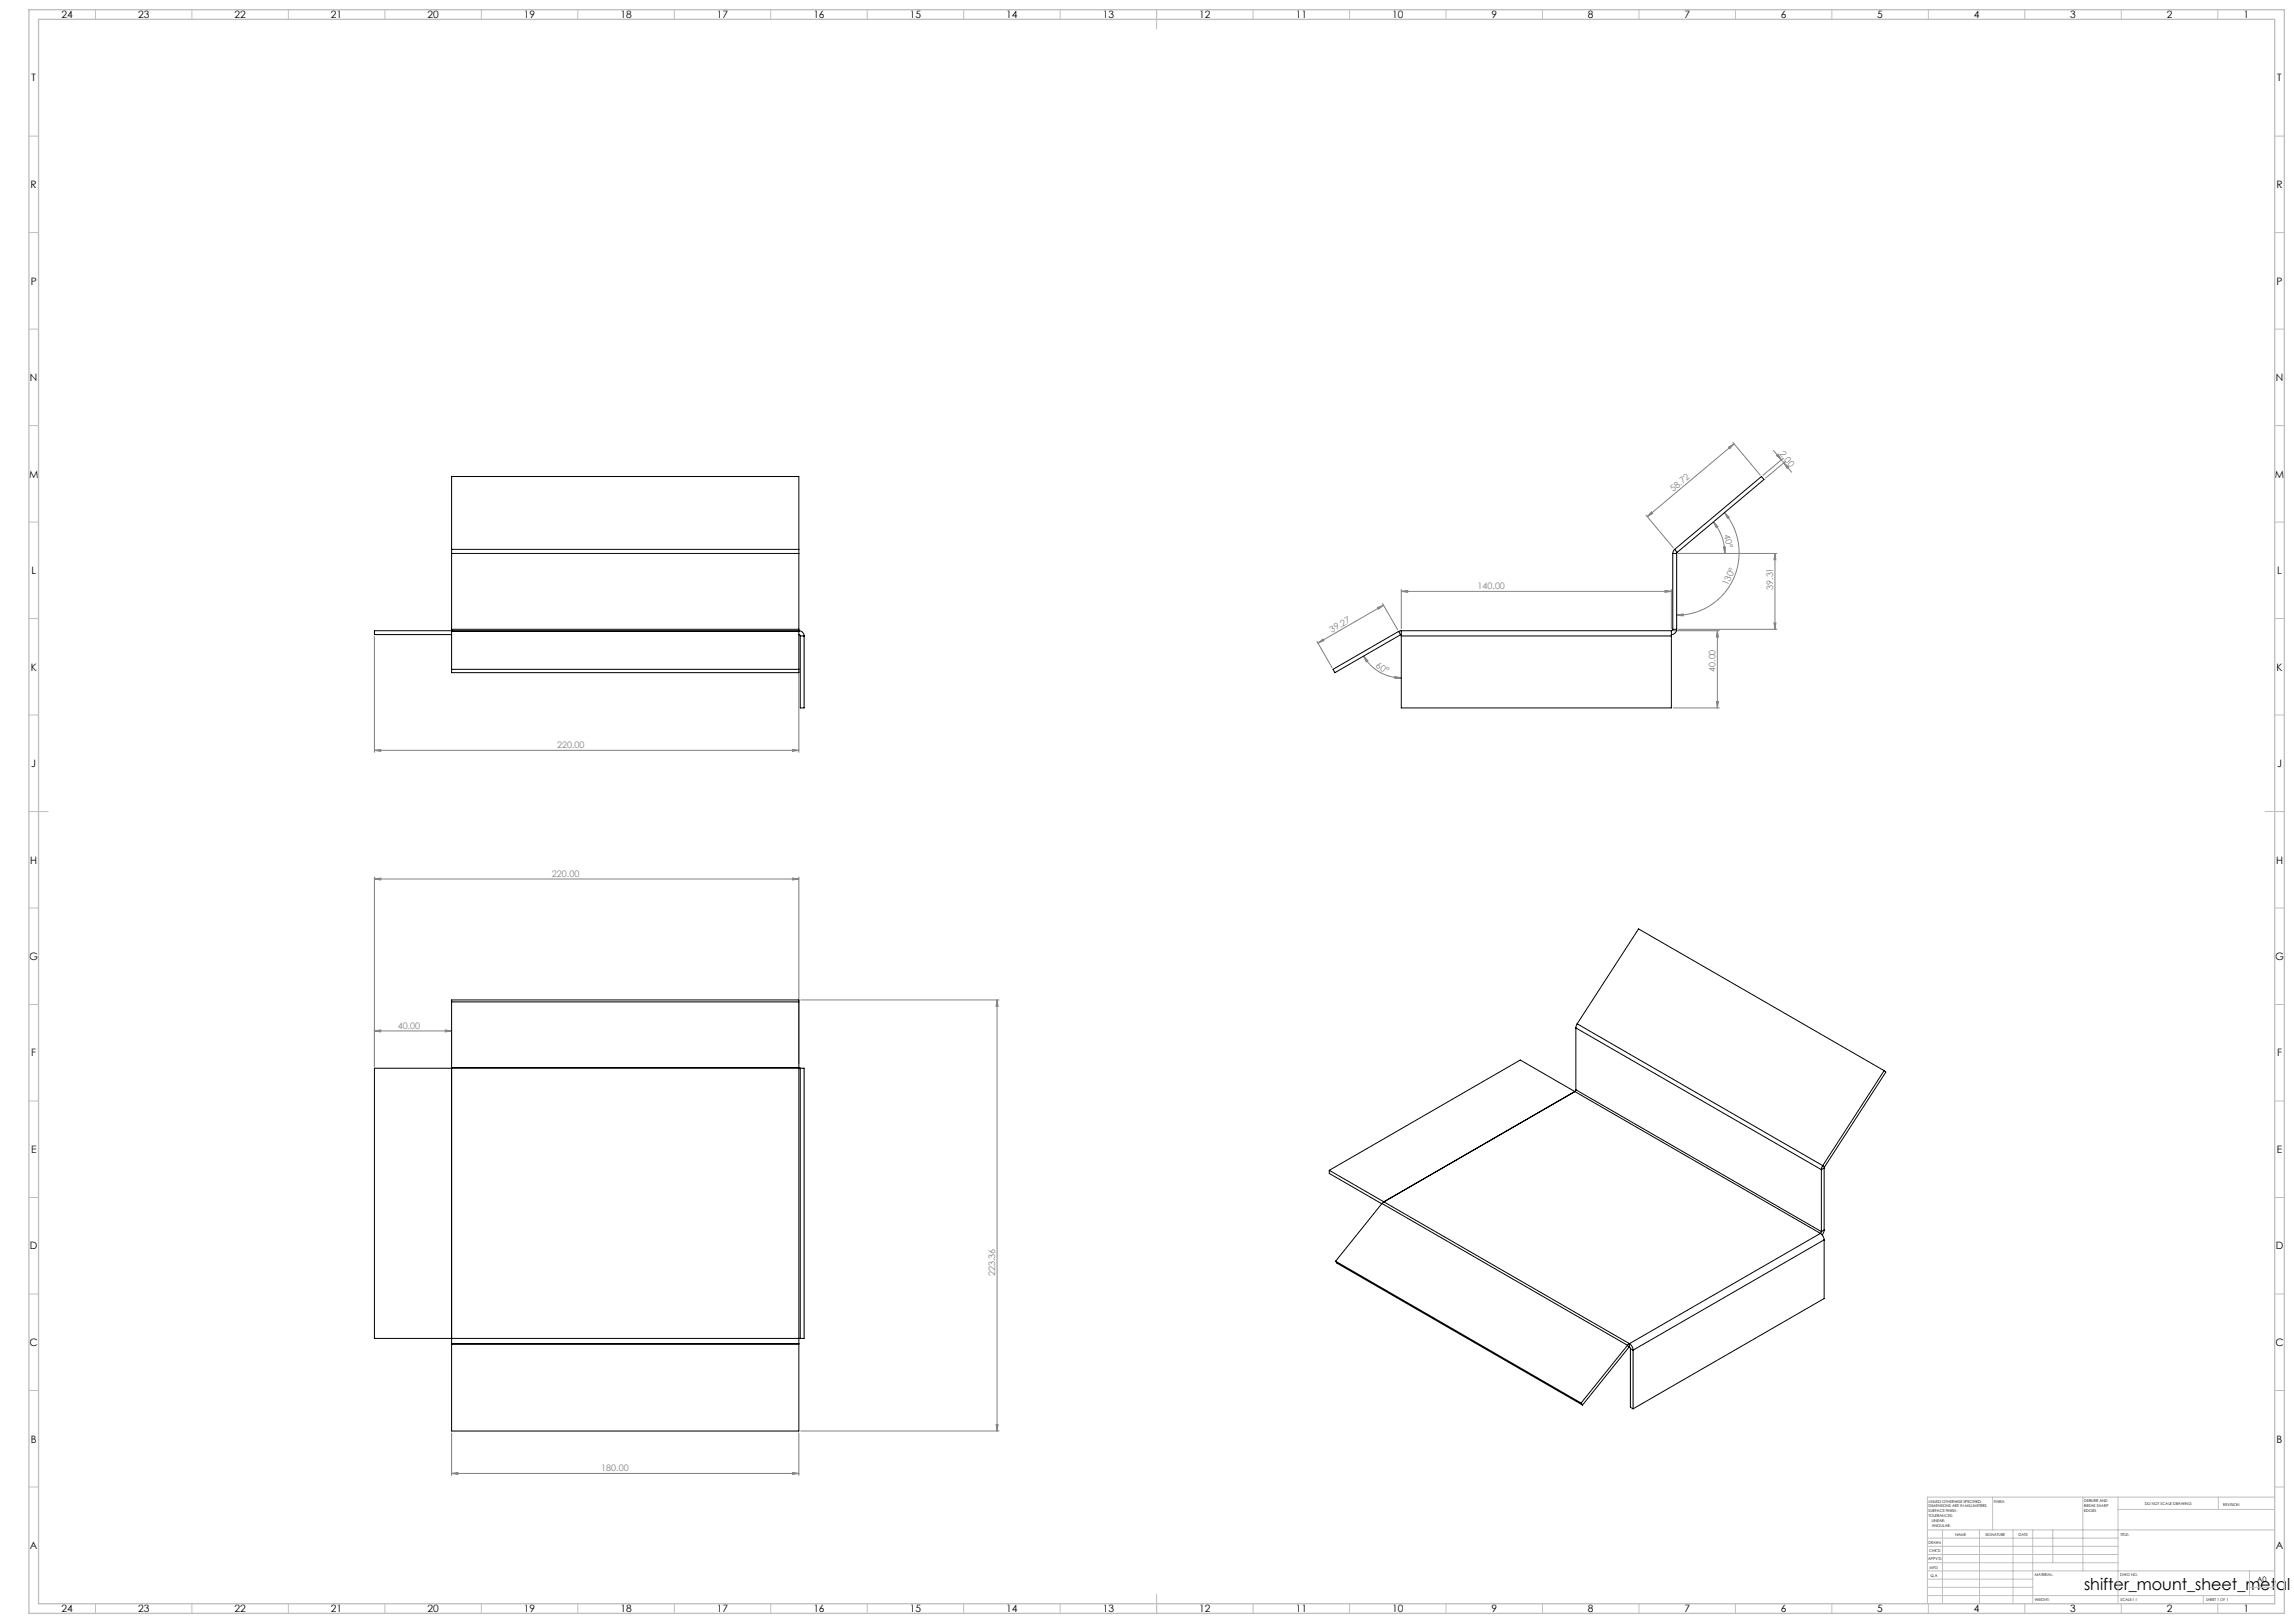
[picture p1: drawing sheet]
<svg xmlns="http://www.w3.org/2000/svg" width="1189mm" height="841mm" viewBox="0 0 1189 841" stroke-linecap="round" stroke-linejoin="round" font-family="sans-serif">
<defs><g id="words">
<text font-size="8.5" x="1080" y="824">shifter_mount_sheet_metal</text>
<g font-size="5.3">
<text x="32" y="10">24</text>
<text x="72" y="10">23</text>
<text x="122" y="10">22</text>
<text x="172" y="10">21</text>
<text x="222" y="10">20</text>
<text x="272" y="10">19</text>
<text x="322" y="10">18</text>
<text x="372" y="10">17</text>
<text x="422" y="10">16</text>
<text x="472" y="10">15</text>
<text x="522" y="10">14</text>
<text x="572" y="10">13</text>
<text x="622" y="10">12</text>
<text x="672" y="10">11</text>
<text x="722" y="10">10</text>
<text x="773" y="10">9</text>
<text x="823" y="10">8</text>
<text x="873" y="10">7</text>
<text x="923" y="10">6</text>
<text x="973" y="10">5</text>
<text x="1023" y="10">4</text>
<text x="1073" y="10">3</text>
<text x="1123" y="10">2</text>
<text x="1163" y="10">1</text>
<text x="16" y="42">T</text>
<text x="1180" y="42">T</text>
<text x="16" y="98">R</text>
<text x="1180" y="98">R</text>
<text x="16" y="148">P</text>
<text x="1180" y="148">P</text>
<text x="16" y="197">N</text>
<text x="1180" y="197">N</text>
<text x="15" y="247">M</text>
<text x="1179" y="247">M</text>
<text x="16" y="297">L</text>
<text x="1180" y="297">L</text>
<text x="16" y="347">K</text>
<text x="1180" y="347">K</text>
<text x="16" y="398">J</text>
<text x="1180" y="398">J</text>
<text x="16" y="448">H</text>
<text x="1180" y="448">H</text>
<text x="15" y="497">G</text>
<text x="1179" y="497">G</text>
<text x="16" y="547">F</text>
<text x="1180" y="547">F</text>
<text x="16" y="597">E</text>
<text x="1180" y="597">E</text>
<text x="16" y="647">D</text>
<text x="1180" y="647">D</text>
<text x="15" y="698">C</text>
<text x="1179" y="698">C</text>
<text x="16" y="748">B</text>
<text x="1180" y="748">B</text>
<text x="16" y="803">A</text>
<text x="1180" y="803">A</text>
<text x="32" y="836">24</text>
<text x="72" y="836">23</text>
<text x="122" y="836">22</text>
<text x="172" y="836">21</text>
<text x="222" y="836">20</text>
<text x="272" y="836">19</text>
<text x="322" y="836">18</text>
<text x="372" y="836">17</text>
<text x="422" y="836">16</text>
<text x="472" y="836">15</text>
<text x="522" y="836">14</text>
<text x="572" y="836">13</text>
<text x="622" y="836">12</text>
<text x="672" y="836">11</text>
<text x="722" y="836">10</text>
<text x="773" y="836">9</text>
<text x="823" y="836">8</text>
<text x="873" y="836">7</text>
<text x="923" y="836">6</text>
<text x="973" y="836">5</text>
<text x="1023" y="836">4</text>
<text x="1073" y="836">3</text>
<text x="1123" y="836">2</text>
<text x="1163" y="836">1</text>
</g>
<g font-size="4.7" fill="#808080">
<text x="922" y="235" transform="rotate(50 922 235)">2.00</text>
<text x="867" y="255" transform="rotate(-40 867 255)">58.72</text>
<text x="893" y="277" transform="rotate(77 893 277)">40°</text>
<text x="766" y="305">140.00</text>
<text x="896" y="304" transform="rotate(-65 896 304)">130°</text>
<text x="919" y="306" transform="rotate(-90 919 306)">39.31</text>
<text x="690" y="328" transform="rotate(-30 690 328)">39.27</text>
<text x="713" y="346" transform="rotate(29 713 346)">60°</text>
<text x="889" y="348" transform="rotate(-90 889 348)">40.00</text>
<text x="289" y="388">220.00</text>
<text x="286" y="454">220.00</text>
<text x="206" y="533">40.00</text>
<text x="516" y="661" transform="rotate(-90 516 661)">223.36</text>
<text x="312" y="762">180.00</text>
</g>
<text font-size="3.9" x="1170" y="820">A0</text>
<g font-size="2">
<text x="1000" y="779">UNLESS OTHERWISE SPECIFIED:</text>
<text x="1033" y="779">FINISH:</text>
<text x="1080" y="778">DEBURR AND</text>
<text x="1112" y="780">DO NOT SCALE DRAWING</text>
<text x="1000" y="781">DIMENSIONS ARE IN MILLIMETERS</text>
<text x="1000" y="784">SURFACE FINISH:</text>
<text x="1080" y="781">BREAK SHARP</text>
<text x="1080" y="783">EDGES</text>
<text x="1152" y="780">REVISION</text>
<text x="1000" y="786">TOLERANCES:</text>
<text x="1001" y="789">LINEAR:</text>
<text x="1001" y="791">ANGULAR:</text>
<text x="1013" y="796">NAME</text>
<text x="1029" y="796">SIGNATURE</text>
<text x="1046" y="796">DATE</text>
<text x="1099" y="796">TITLE:</text>
<text x="1000" y="800">DRAWN</text>
<text x="999" y="808">APPV'D</text>
<text x="1000" y="804">CHK'D</text>
<text x="1000" y="813">MFG</text>
<text x="1001" y="817">Q.A</text>
<text x="1055" y="817">MATERIAL:</text>
<text x="1099" y="817">DWG NO.</text>
<text x="1055" y="830">WEIGHT:</text>
<text x="1099" y="830">SCALE:1:1</text>
<text x="1143" y="830">SHEET 1 OF 1</text>
</g>
</g></defs>
<g fill="none" stroke="#808080" stroke-width=".52">
<path d="M896 232l3-2-2 2zM898 229l14 17M899 230l-45 38M919 233l4 5M921 236l1-1 1 3zM923 238l2 2M924 238l-10 8M925 240l2 2-1 1zM925 240l4 5M925 239l-10 9M853 267l14 17M856 265l1 1-3 2z"/>
<path d="M888 270l2 3zM888 270a25 25 0 0 1 6 17M894 266l2 2-1 1zM894 266a32 32 0 0 1 4 34 32 32 0 0 1-29 19M870 287h51M893 284l1-1v4zM920 287v39M920 287v3h-1zM714 315l3-1-3 2zM717 313l7 13M717 314l-34 19M726 306h4v1z"/>
<path d="M726 305v21M726 306h140M863 306h3l-3 1zM866 305v21M869 319l3-1v1zM194 330v60M683 332l7 14M683 333l3-2v1zM707 340l2 2-1 1zM707 340a23 23 0 0 0 19 11M867 327h24M870 326h51"/>
<path d="M890 327l1 3h-1zM890 327v40M919 323h1v3zM414 348v42M723 351h3l-3 1zM867 367h24M890 364h1l-1 3zM194 389l3-1v1zM194 389h220M411 388l3 1h-3zM194 455h3v1zM194 454v99"/>
<path d="M194 455h220M411 455h3l-3 1zM414 454v97M415 518h103M517 518v224M517 518v3h-1zM194 534h3v1zM194 534h40M231 534h3l-3 1zM234 533v18M516 738h1v4zM234 743v22"/>
<path d="M414 743v22M415 742h103M234 763h3v1zM234 763h180M411 763h3l-3 1z"/>
</g>
<g fill="none" stroke="#c0c0c0" stroke-width=".52">
<path d="M49 5v5M99 5v5M149 5v5M199 5v5M249 5v5M299 5v5M349 5v5M399 5v5M449 5v5M499 5v5M549 5v5M599 5v10"/>
<path d="M649 5v5M699 5v5M749 5v5M799 5v5M849 5v5M899 5v5M949 5v5M999 5v5M1049 5v5M1099 5v5M1149 5v5M15 71h5"/>
<path d="M1179 71h5M15 121h5M1179 121h5M15 171h5M1179 171h5M15 221h5M1179 221h5M15 271h5M1179 271h5M15 321h5M1179 321h5M15 371h5"/>
<path d="M1179 371h5M15 421h10M1174 421h10M15 471h5M1179 471h5M15 521h5M1179 521h5M15 571h5M1179 571h5M15 621h5M1179 621h5M15 671h5"/>
<path d="M1179 671h5M15 721h5M1179 721h5M15 771h5M1033 776v17M1080 776v38M1098 776v55M1150 776v6M1179 771h5M1179 776h-180v55M999 793h180M999 797h99"/>
<path d="M1007 793v38M1026 793v38M1043 793v38M1054 793v38M1064 793v17M1098 782h81M999 810h99M999 806h99M999 801h99M999 818h55M999 814h180M1166 814v13"/>
<path d="M49 831v5M99 831v5M149 831v5M199 831v5M249 831v5M299 831v5M349 831v5M399 831v5M449 831v5M499 831v5M549 831v5M599 826v10"/>
<path d="M649 831v5M699 831v5M749 831v5M799 831v5M849 831v5M899 831v5M949 831v5M999 827h180M999 823h55M999 831v5M1049 831v5M1099 831v5"/>
<path d="M1142 827v4M1149 831v5M1166 823h13"/>
</g>
<path d="M15 5h1169v831h-1169zM20 10h1159v821h-1159z" fill="none" stroke="#c0c0c0" stroke-width=".7"/>
<g fill="#808080">
<path d="M893 284l1-1v4zM888 270l2 3z"/>
<path d="M411 763h3l-3 1zM234 763h3v1zM231 534h3l-3 1zM194 534h3v1z"/>
<path d="M194 455h3v1zM411 455h3l-3 1z"/>
<path d="M726 306h4v1zM863 306h3l-3 1z"/>
<path d="M194 389l3-1v1zM411 388l3 1h-3z"/>
<path d="M683 333l3-2v1zM714 315l3-1-3 2z"/>
<path d="M856 265l1 1-3 2zM896 232l3-2-2 2z"/>
<path d="M869 319l3-1v1zM894 266l2 2-1 1z"/>
<path d="M890 364h1l-1 3zM890 327l1 3h-1z"/>
<path d="M920 287v3h-1zM919 323h1v3z"/>
<path d="M517 518v3h-1zM516 738h1v4z"/>
<path d="M921 236l1-1 1 3zM925 240l2 2-1 1z"/>
<path d="M707 340l2 2-1 1zM723 351h3l-3 1z"/>
</g>
<g fill="none" stroke="#000" stroke-width=".52">
<path d="M234 285v2M234 285v-38h180v38M234 287v39M234 287h180M234 285h180M414 285v2M414 287v39M867 287h2M867 287v39M868 285l-1 2M868 285l45-38 1 1-45 38M868 285l1 1"/>
<path d="M869 287v39M869 286v1M234 326v1M234 327v22h180v-22M234 327h180M234 326h180M414 327h.1M414 327a2.7 2.7 0 0 1 3 3M414 329l1 1M414 326v1M414 327h-220v2h40M415 330h2"/>
<path d="M415 330v37h2v-37M725 327l1 2M725 327l-34 20 1 2 34-20M726 327v3M726 329h.1M726 327h-1M726 327h140M726 330h140M726 330v37h140v-37M866 327v3M867 326l-1 1M867 326h2"/>
<path d="M869 326a2.8 2.8 0 0 1-3 3M234 347h180M234 519h180M817 533l127 73M817 533v32M817 531v2M817 531l32-50 128 74M817 531l128 73M234 553v143M234 553v-35h180v35M234 553h180M414 554h1"/>
<path d="M414 553v1M414 554h-220v140h220M414 554v140M415 554h2v140h-2M415 554v140M977 555l-32 49M977 555v1l-31 49M816 566l-28-17-99 57M816 566l-99 57M816 566l128 73M817 565l-1 1M817 565l127 73"/>
<path d="M689 606l28 17M689 606v2l27 16M944 606v32M945 604l-1 2M945 604l1 1M945 605v32M945 605l-1 1M946 605h-1M716 624l-24 30M716 624l128 73M717 623l-1 1M717 623l128 73"/>
<path d="M944 639l1 2v1M944 639l-99 57M944 638v1M945 637l-1 3M945 637l-1 1M692 654l128 73M692 654l1 1 127 73M945 642l-99 58M945 642v31l-99 57M234 696v1M234 697v45h180v-45M234 696h180"/>
<path d="M234 697h180M414 694h1M414 694v2M414 696v1M844 697l-24 30M844 697v1M844 698l-24 30M845 696l1 2v2M845 698v1M845 696l-1 1M845 698h-1M845 696v2"/>
<path d="M845 699l1 1M845 699v30l1 1M846 700v30M820 727v1"/>
</g>
<use href="#words"/>
</svg>
